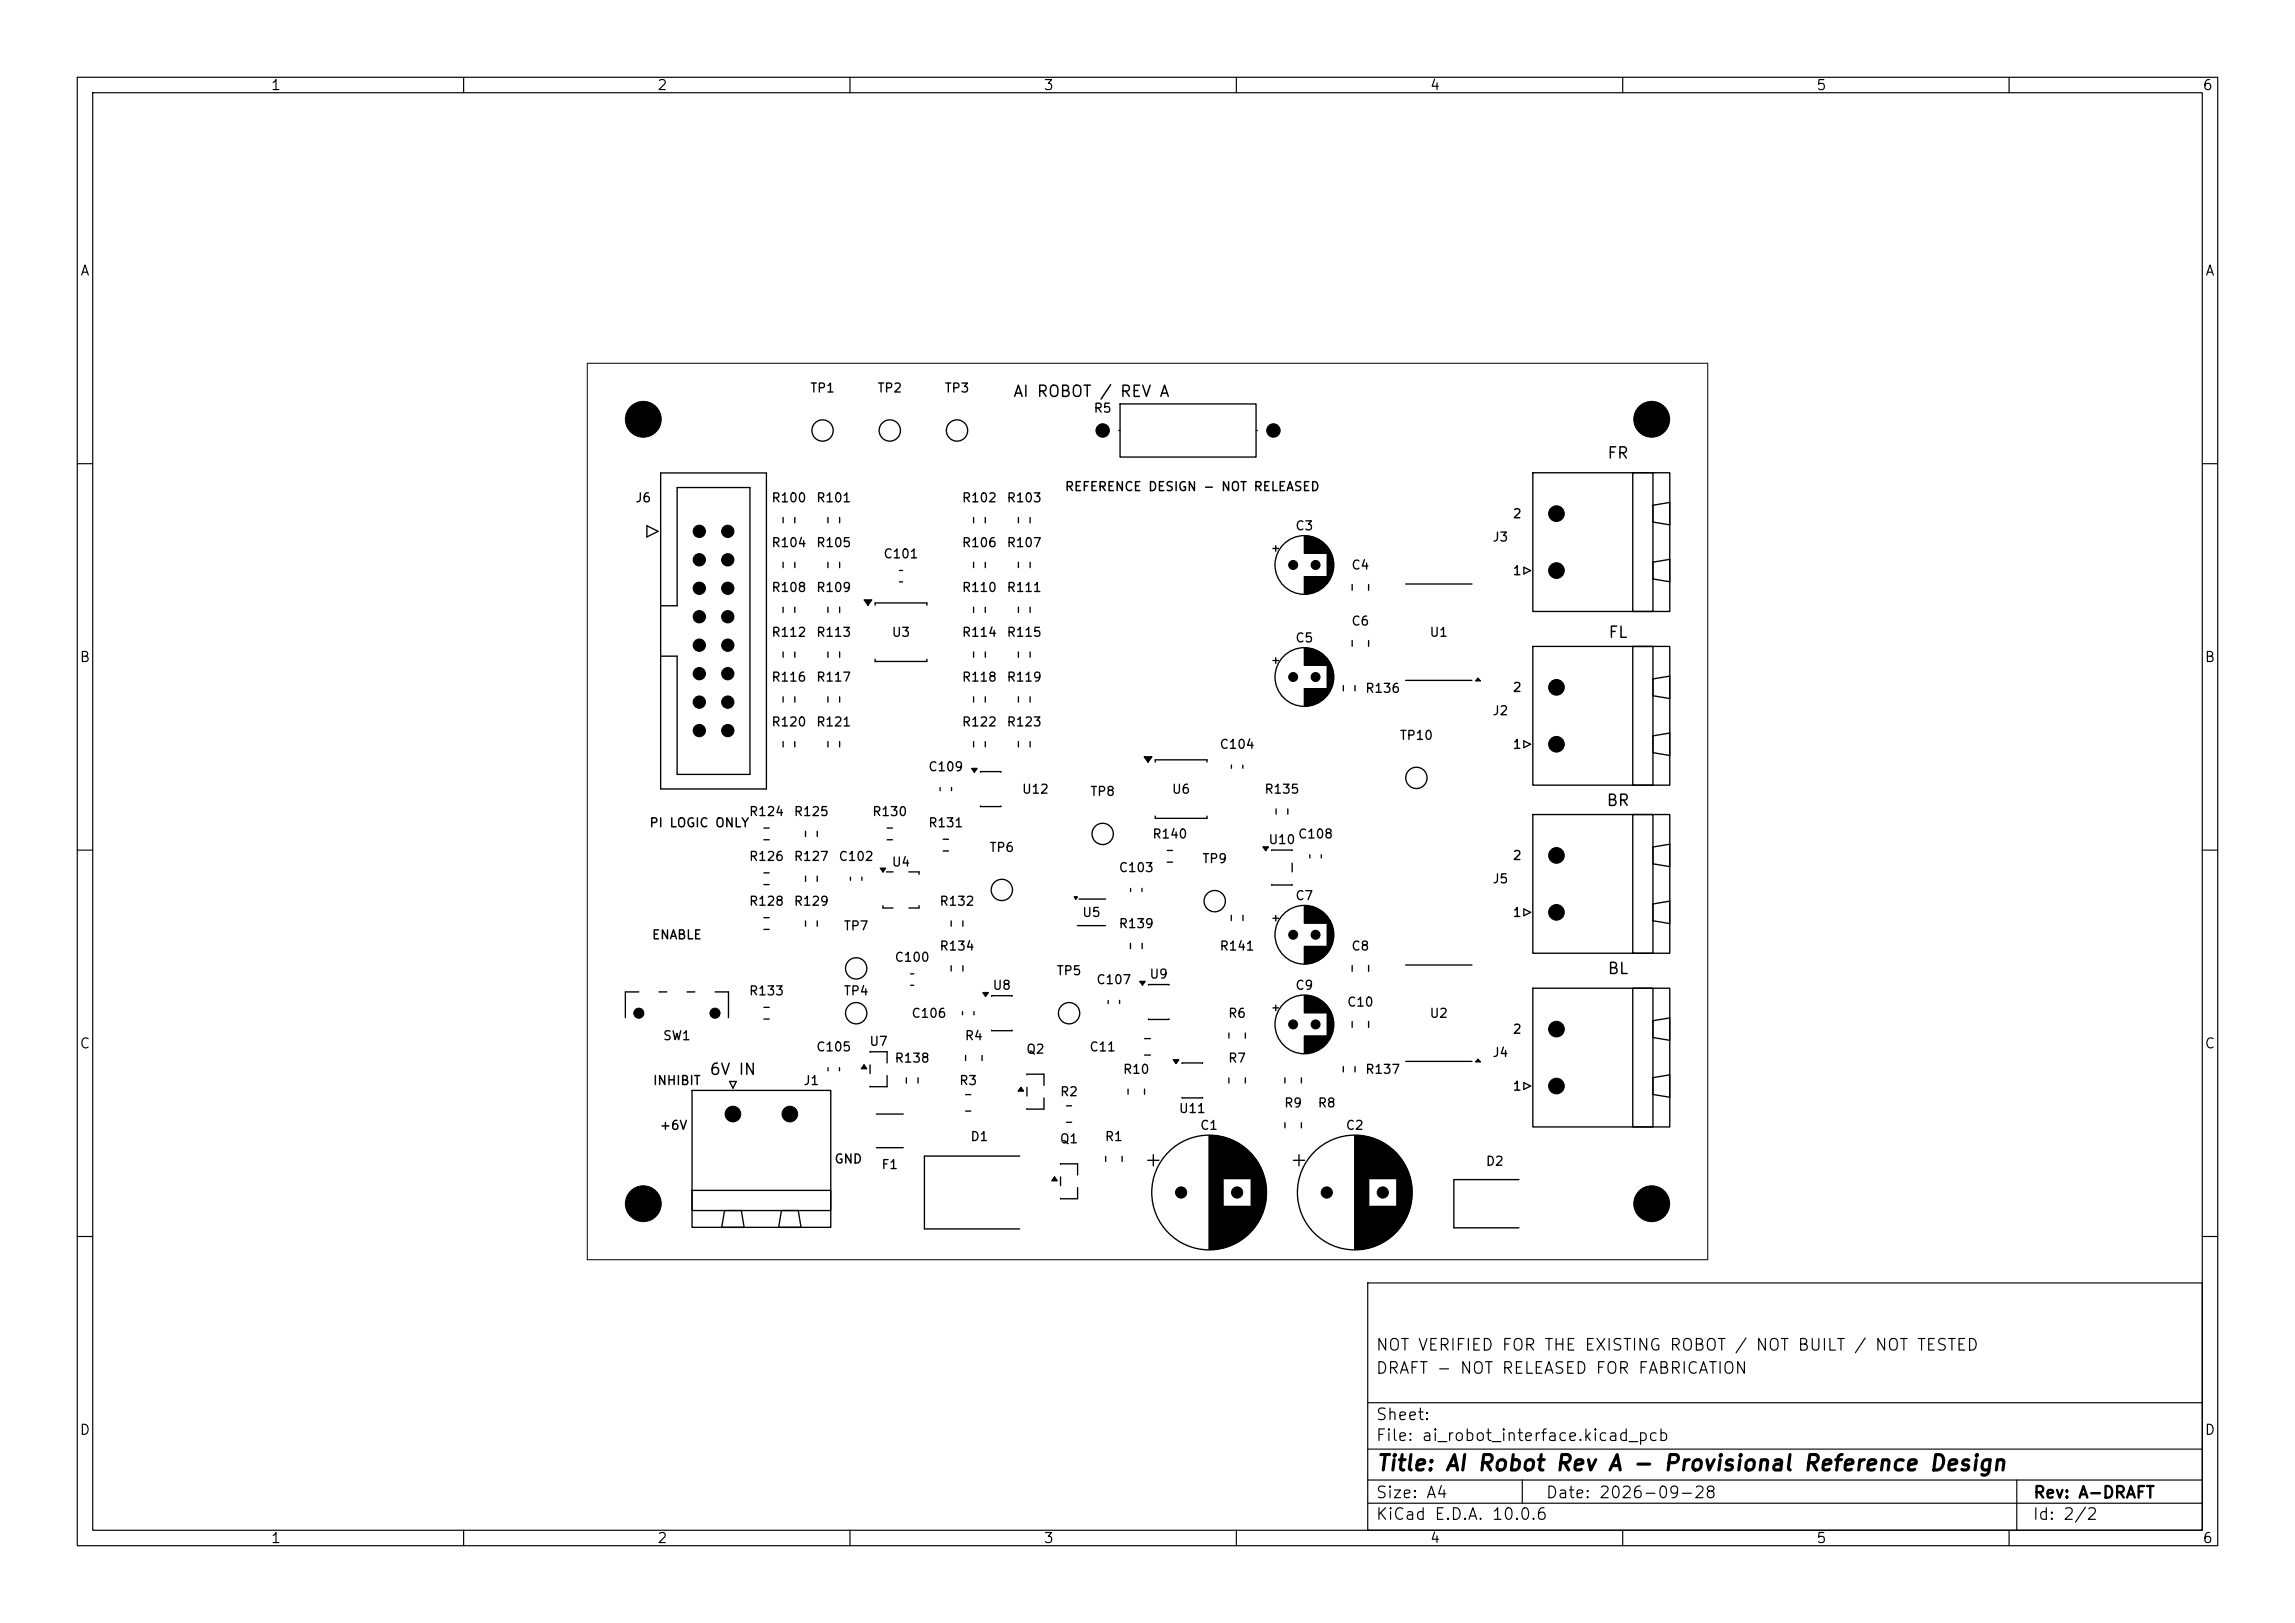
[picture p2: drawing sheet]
<svg xmlns="http://www.w3.org/2000/svg" width="297mm" height="210mm" viewBox="0 0 297 210" stroke-linecap="round" stroke-linejoin="round" font-family="sans-serif">
<defs><g id="words">
<text font-size="2" x="178" y="190.8">Title: AI Robot Rev A - Provisional Reference Design</text>
<g font-size="1.5">
<text x="178" y="178.1">DRAFT - NOT RELEASED FOR FABRICATION</text>
<text x="178" y="175.1">NOT VERIFIED FOR THE EXISTING ROBOT / NOT BUILT / NOT TESTED</text>
<text x="178" y="184.1">Sheet:</text>
<text x="178" y="186.8">File: ai_robot_interface.kicad_pcb</text>
<text x="178" y="197">KiCad E.D.A. 10.0.6</text>
<text x="178" y="194.2">Size: A4</text>
<text x="200" y="194.2">Date: 2026-09-28</text>
<text x="263" y="197">Id: 2/2</text>
<text x="263" y="194.2">Rev: A-DRAFT</text>
</g>
<g font-size="1.4">
<text x="131" y="51.7">AI ROBOT / REV A</text>
<text x="207.9" y="59.7">FR</text>
<text x="208" y="82.9">FL</text>
<text x="207.8" y="104.7">BR</text>
<text x="207.9" y="126.4">BL</text>
<text x="91.7" y="139.5">6V IN</text>
</g>
<g font-size="1.3">
<text x="35" y="12">1</text>
<text x="85" y="12">2</text>
<text x="135" y="12">3</text>
<text x="185" y="12">4</text>
<text x="235" y="12">5</text>
<text x="285" y="12">6</text>
<text x="10.3" y="36">A</text>
<text x="285.3" y="36">A</text>
<text x="10.2" y="86">B</text>
<text x="285.2" y="86">B</text>
<text x="10.2" y="136">C</text>
<text x="285.2" y="136">C</text>
<text x="10.2" y="186">D</text>
<text x="285.2" y="186">D</text>
<text x="35" y="200">1</text>
<text x="85" y="200">2</text>
<text x="135" y="200">3</text>
<text x="185" y="200">4</text>
<text x="235" y="200">5</text>
<text x="285" y="200">6</text>
</g>
<g font-size="1.2">
<text x="104.8" y="51.1">TP1</text>
<text x="113.5" y="51.1">TP2</text>
<text x="122.2" y="51.1">TP3</text>
<text x="141.5" y="53.7">R5</text>
<text x="82.1" y="65.3">J6</text>
<text x="99.7" y="65.3">R100</text>
<text x="105.5" y="65.3">R101</text>
<text x="124.4" y="65.3">R102</text>
<text x="130.2" y="65.3">R103</text>
<text x="137.7" y="63.8">REFERENCE DESIGN - NOT RELEASED</text>
<text x="99.7" y="71.1">R104</text>
<text x="105.5" y="71.1">R105</text>
<text x="124.4" y="71.1">R106</text>
<text x="130.2" y="71.1">R107</text>
<text x="167.6" y="68.9">C3</text>
<text x="193.1" y="70.4">J3</text>
<text x="195.7" y="67.3">2</text>
<text x="99.7" y="76.9">R108</text>
<text x="105.5" y="76.9">R109</text>
<text x="114.2" y="72.5">C101</text>
<text x="124.4" y="76.9">R110</text>
<text x="130.2" y="76.9">R111</text>
<text x="174.8" y="74">C4</text>
<text x="195.7" y="74.7">1</text>
<text x="99.7" y="82.7">R112</text>
<text x="105.5" y="82.7">R113</text>
<text x="115.3" y="82.7">U3</text>
<text x="124.4" y="82.7">R114</text>
<text x="130.2" y="82.7">R115</text>
<text x="167.6" y="83.4">C5</text>
<text x="174.8" y="81.2">C6</text>
<text x="184.9" y="82.7">U1</text>
<text x="99.7" y="88.5">R116</text>
<text x="105.5" y="88.5">R117</text>
<text x="124.4" y="88.5">R118</text>
<text x="130.2" y="88.5">R119</text>
<text x="176.6" y="89.9">R136</text>
<text x="195.7" y="89.8">2</text>
<text x="99.7" y="94.3">R120</text>
<text x="105.5" y="94.3">R121</text>
<text x="124.4" y="94.3">R122</text>
<text x="130.2" y="94.3">R123</text>
<text x="193.1" y="92.8">J2</text>
<text x="120" y="100.1">C109</text>
<text x="157.7" y="97.2">C104</text>
<text x="181.1" y="96">TP10</text>
<text x="195.7" y="97.2">1</text>
<text x="83.9" y="107.3">PI LOGIC ONLY</text>
<text x="96.8" y="105.9">R124</text>
<text x="102.6" y="105.9">R125</text>
<text x="112.8" y="105.9">R130</text>
<text x="120" y="107.3">R131</text>
<text x="132.2" y="103">U12</text>
<text x="141" y="103.3">TP8</text>
<text x="151.6" y="103">U6</text>
<text x="163.5" y="103">R135</text>
<text x="96.8" y="111.7">R126</text>
<text x="102.6" y="111.7">R127</text>
<text x="108.4" y="111.7">C102</text>
<text x="115.3" y="112.4">U4</text>
<text x="128" y="110.5">TP6</text>
<text x="144.7" y="113.1">C103</text>
<text x="149" y="108.8">R140</text>
<text x="155.5" y="112">TP9</text>
<text x="164.1" y="109.5">U10</text>
<text x="167.9" y="108.8">C108</text>
<text x="195.7" y="111.6">2</text>
<text x="96.8" y="117.5">R128</text>
<text x="102.6" y="117.5">R129</text>
<text x="121.5" y="117.5">R132</text>
<text x="140" y="118.9">U5</text>
<text x="167.6" y="116.8">C7</text>
<text x="193.1" y="114.6">J5</text>
<text x="195.7" y="118.9">1</text>
<text x="84.3" y="121.8">ENABLE</text>
<text x="109.1" y="120.7">TP7</text>
<text x="115.7" y="124.7">C100</text>
<text x="121.5" y="123.3">R134</text>
<text x="144.7" y="120.4">R139</text>
<text x="157.7" y="123.3">R141</text>
<text x="174.8" y="123.3">C8</text>
<text x="96.8" y="129.1">R133</text>
<text x="109.1" y="129.1">TP4</text>
<text x="117.9" y="132">C106</text>
<text x="128.4" y="128.4">U8</text>
<text x="136.7" y="126.5">TP5</text>
<text x="141.8" y="127.6">C107</text>
<text x="148.7" y="126.9">U9</text>
<text x="158.9" y="132">R6</text>
<text x="167.6" y="128.4">C9</text>
<text x="174.3" y="130.5">C10</text>
<text x="184.9" y="132">U2</text>
<text x="85.7" y="134.9">SW1</text>
<text x="105.5" y="136.3">C105</text>
<text x="112.4" y="135.6">U7</text>
<text x="115.7" y="137.8">R138</text>
<text x="124.8" y="134.9">R4</text>
<text x="132.7" y="136.6">Q2</text>
<text x="140.9" y="136.3">C11</text>
<text x="158.9" y="137.8">R7</text>
<text x="193.1" y="137.1">J4</text>
<text x="195.7" y="134">2</text>
<text x="84.4" y="140.7">INHIBIT</text>
<text x="103.9" y="140.7">J1</text>
<text x="124.1" y="140.7">R3</text>
<text x="137.1" y="142.1">R2</text>
<text x="145.3" y="139.2">R10</text>
<text x="166.1" y="143.6">R9</text>
<text x="170.5" y="143.6">R8</text>
<text x="176.6" y="139.2">R137</text>
<text x="195.7" y="141.4">1</text>
<text x="85.3" y="146.5">+6V</text>
<text x="125.5" y="147.9">D1</text>
<text x="137.1" y="148.2">Q1</text>
<text x="142.9" y="147.9">R1</text>
<text x="152.5" y="144.3">U11</text>
<text x="155.2" y="146.5">C1</text>
<text x="174.1" y="146.5">C2</text>
<text x="107.9" y="150.8">GND</text>
<text x="114" y="151.6">F1</text>
<text x="192.2" y="151.1">D2</text>
</g>
</g></defs>
<g fill="none" stroke="#000" stroke-width=".15">
<path d="M10 10h277v190h-277zM12 12h273v186h-273zM60 10v2M110 10v2M160 10v2M210 10v2M260 10v2M10 60h2M285 60h2M10 110h2M285 110h2M10 160h2"/>
<path d="M177 166h108v32h-108zM285 160h2M60 198v2M110 198v2M160 198v2M177 194.5h108M177 191.5h108M177 187.5h108M177 181.5h108M197 191.5v3M210 198v2M260 198v2"/>
<path d="M261 191.5v6.5"/>
</g>
<g fill="none" stroke="#000" stroke-width=".17">
<path d="M144.8 55.7h.1M144.9 52.3h17.7v6.8h-17.7zM162.6 55.7h.1M83.7 68l1.5 .8-1.5 .7zM85.5 61.2h13.7v40.9h-13.7zM85.5 78.4h2.1v-15.3h9.5v37.1h-9.5v-15.3h-2.1M101.3 67v.6M101.3 72.8v.6M101.3 78.6v.6M102.9 67v.6M102.9 72.8v.6M102.9 78.6v.6"/>
<path d="M107.1 67v.6M107.1 72.8v.6M107.1 78.6v.6M108.7 67v.6M108.7 72.8v.6M108.7 78.6v.6M111.8 77.6h1l-.5 .7zM113.3 78.3v-.3h6.7v.3M116.4 73.8h.4M116.4 75.3h.4M126 67v.6M126 72.8v.6"/>
<path d="M126 78.6v.6M127.5 67v.6M127.5 72.8v.6M127.5 78.6v.6M131.8 67v.6M131.8 72.8v.6M131.8 78.6v.6M133.3 67v.6M133.3 72.8v.6M133.3 78.6v.6M164.7 71h.8M165.1 70.6v.7"/>
<path d="M168.8 69.4v2.2M168.8 74.6v2.2M168.9 69.4v2.2M168.9 74.6v2.2M169 69.4v2.2M169 74.6v2.2M169.1 69.4v2.2M169.1 74.6v2.2M169.2 69.4v2.2M169.2 74.6v2.2M169.3 69.4v2.2M169.3 74.6v2.2"/>
<path d="M169.4 69.4v2.2M169.4 74.6v2.2M169.5 69.4v2.2M169.5 74.6v2.2M169.6 69.4v2.2M169.6 74.6v2.2M169.6 69.5v2.1M169.7 69.5v2.1M169.7 74.6v2.1M169.8 69.5v2.1M169.8 74.6v2.1M169.9 69.5v2.1"/>
<path d="M169.9 74.6v2.1M170 69.5v2.1M170 74.6v2.1M170 69.6v2M170 74.6v2M170.1 69.6v2M170.1 74.6v2M170.2 69.6v2M170.2 74.6v2M170.3 69.6v2M170.3 74.6v2M170.3 69.7v1.9"/>
<path d="M170.3 74.6v1.9M170.4 69.7v1.9M170.4 74.6v1.9M170.5 69.8v1.8M170.5 74.6v1.9M170.5 74.6v1.8M170.6 69.8v1.8M170.6 74.6v1.8M170.7 69.8v1.8M170.7 74.6v1.8M170.7 69.9v1.7M170.7 74.6v1.7"/>
<path d="M170.8 69.9v1.7M170.8 74.6v1.7M170.9 70v1.6M170.9 74.6v1.6M171 70.1v1.5M171 74.6v1.5M171.1 70.1v1.5M171.1 74.6v1.5M171.1 70.2v1.4M171.2 70.2v1.4M171.2 74.6v1.4M171.3 70.3v1.3"/>
<path d="M171.3 74.6v1.3M171.4 70.3v1.3M171.4 74.6v1.3M171.4 70.4v1.2M171.4 74.6v1.2M171.5 70.5v1.1M171.5 74.6v1.1M171.6 70.6v1M171.6 74.6v1M171.7 70.7v.9M171.7 74.6v.9M171.8 70.8v4.6"/>
<path d="M171.8 70.9v4.5M171.9 70.9v4.4M171.9 71v4.2M172 71.1v4M172 71.2v3.8M172.1 71.3v3.6M172.2 71.4v3.4M172.2 71.5v3.2M172.3 71.6v3M172.3 71.8v2.6M172.4 71.9v2.4M172.5 72.1v2"/>
<path d="M172.5 72.4v1.5M172.6 72.7v.8M175 75.6v.8M177.1 75.6v.8M181.9 75.6h8.6M197.2 73.4l.9 .4-.9 .5zM198.4 61.2h17.7v17.9h-17.7zM211.3 61.2h2.6v17.9h-2.6zM213.9 65.4l2.2-.4v2.9l-2.2-.3zM213.9 72.7l2.2-.3v2.9l-2.2-.4zM101.3 84.4v.6M101.3 90.2v.6"/>
<path d="M101.3 96v.6M102.9 84.4v.6M102.9 90.2v.6M102.9 96v.6M107.1 84.4v.6M107.1 90.2v.6M107.1 96v.6M108.7 84.4v.6M108.7 90.2v.6M108.7 96v.6M113.3 85.3v.3h6.7v-.3M125.8 99.4h.6l-.3 .5z"/>
<path d="M126 84.4v.6M126 90.2v.6M126 96v.6M126.9 99.9v-.1h2.6v.1M127.5 84.4v.6M127.5 90.2v.6M127.5 96v.6M131.8 84.4v.6M131.8 90.2v.6M131.8 96v.6M133.3 84.4v.6M133.3 90.2v.6"/>
<path d="M133.3 96v.6M148.1 97.9h1l-.5 .7zM149.5 98.6v-.3h6.7v.3M159.4 99v.4M160.8 99v.4M164.7 85.5h.8M165.1 85.1v.7M168.8 83.9v2.2M168.8 89.1v2.2M168.9 83.9v2.2M168.9 89.1v2.2M169 83.9v2.2"/>
<path d="M169 89.1v2.2M169.1 83.9v2.2M169.1 89.1v2.2M169.2 83.9v2.2M169.2 89.1v2.2M169.3 83.9v2.2M169.3 89.1v2.2M169.4 83.9v2.2M169.4 89.1v2.2M169.5 83.9v2.2M169.5 89.1v2.2M169.6 83.9v2.2"/>
<path d="M169.6 89.1v2.2M169.6 84v2.1M169.7 84v2.1M169.7 89.1v2.1M169.8 84v2.1M169.8 89.1v2.1M169.9 84v2.1M169.9 89.1v2.1M170 84v2.1M170 89.1v2.1M170 84.1v2M170 89.1v2"/>
<path d="M170.1 84.1v2M170.1 89.1v2M170.2 84.1v2M170.2 89.1v2M170.3 84.1v2M170.3 89.1v2M170.3 84.2v1.9M170.3 89.1v1.9M170.4 84.2v1.9M170.4 89.1v1.9M170.5 84.3v1.8M170.5 89.1v1.9"/>
<path d="M170.5 89.1v1.8M170.6 84.3v1.8M170.6 89.1v1.8M170.7 84.3v1.8M170.7 89.1v1.8M170.7 84.4v1.7M170.7 89.1v1.7M170.8 84.4v1.7M170.8 89.1v1.7M170.9 84.5v1.6M170.9 89.1v1.6M171 84.6v1.5"/>
<path d="M171 89.1v1.5M171.1 84.6v1.5M171.1 89.1v1.5M171.1 84.7v1.4M171.2 84.7v1.4M171.2 89.1v1.4M171.3 84.8v1.3M171.3 89.1v1.3M171.4 84.8v1.3M171.4 89.1v1.3M171.4 84.9v1.2M171.4 89.1v1.2"/>
<path d="M171.5 85v1.1M171.5 89.1v1.1M171.6 85.1v1M171.6 89.1v1M171.7 85.2v.9M171.7 89.1v.9M171.8 85.3v4.6M171.8 85.4v4.5M171.9 85.4v4.4M171.9 85.5v4.2M172 85.6v4M172 85.7v3.8"/>
<path d="M172.1 85.8v3.6M172.2 85.9v3.4M172.2 86v3.2M172.3 86.1v3M172.3 86.3v2.6M172.4 86.4v2.4M172.5 86.6v2M172.5 86.9v1.5M172.6 87.2v.8M173.8 88.7v.7M175 82.9v.7M175.4 88.7v.7"/>
<path d="M177.1 82.9v.7M181.9 88h8.6M197.2 95.9l.9 .4-.9 .4zM198.4 83.6h17.7v18h-17.7zM211.3 83.6h2.6v18h-2.6zM213.9 87.9l2.2-.4v2.9l-2.2-.4zM213.9 95.2l2.2-.3v2.9l-2.2-.4zM98.9 112.9h.6M98.9 114.5h.6M98.9 107.1h.6M98.9 108.7h.6M98.9 118.7h.6"/>
<path d="M104.2 107.6v.6M104.2 113.4v.6M104.2 119.2v.6M105.8 107.6v.6M105.8 113.4v.6M105.8 119.2v.6M110.1 113.5v.4M111.5 113.5v.4M113.9 112.3h.7l-.3 .5zM114.3 117.2v.3h1.3M114.7 112.8h.9M114.8 107.1h.7"/>
<path d="M114.8 108.7h.7M117.6 112.8h1.3v.3M118.9 117.2v.3h-1.3M121.7 101.9v.4M122.1 108.6h.6M122.1 110.1h.6M123.1 119.2v.6M123.1 101.9v.4M124.6 119.2v.6M126.9 104.3v.1h2.6v-.1M139 116.1h.4l-.2 .2zM139.4 119.8h3.7"/>
<path d="M139.6 116.3h3.5M146.3 114.9v.5M147.8 114.9v.5M149.5 105.6v.3h6.7v-.3M151.1 110h.6M151.1 111.6h.6M159.3 118.4v.7M160.9 118.4v.7M163.5 109.6h.6l-.3 .5zM164.6 110.1v-.1h2.6v.1M164.6 114.4v.1h2.6v-.1M164.7 118.8h.8"/>
<path d="M165.1 118.5v.7M165.1 104.7v.6M166.7 104.7v.6M167.2 111.7v1.1M168.8 117.2v2.2M168.9 117.2v2.2M169 117.2v2.2M169.1 117.2v2.2M169.2 117.2v2.2M169.3 117.2v2.2M169.4 117.3v2.1M169.5 117.3v2.1"/>
<path d="M169.5 110.6v.4M169.6 117.3v2.1M169.7 117.3v2.1M169.8 117.3v2.1M169.8 117.4v2M169.9 117.4v2M170 117.4v2M170.1 117.4v2M170.1 117.5v1.9M170.2 117.5v1.9M170.3 117.5v1.9M170.4 117.6v1.8"/>
<path d="M170.5 117.6v1.8M170.6 117.7v1.7M170.7 117.7v1.7M170.8 117.8v1.6M170.9 117.8v1.6M170.9 117.9v1.5M171 110.6v.4M171 117.9v1.5M171.1 118v1.4M171.2 118v1.4M171.2 118.1v1.3M171.3 118.1v1.3"/>
<path d="M171.4 118.2v1.2M171.4 118.3v1.1M171.5 118.3v1.1M171.5 118.4v1M171.6 118.4v1M171.6 118.5v.9M171.7 118.6v.8M171.8 118.6v4.7M171.8 118.7v4.5M171.9 118.8v4.3M171.9 118.9v4.1M172 118.9v4.1"/>
<path d="M172 119v3.9M172.1 119.1v3.7M172.2 119.2v3.5M172.2 119.4v3.1M172.3 119.5v2.9M172.3 119.6v2.7M172.4 119.8v2.3M172.5 120v1.9M197.2 117.6l.9 .5-.9 .4zM198.4 105.4h17.7v17.9h-17.7zM211.3 105.4h2.6v17.9h-2.6zM213.9 109.6l2.2-.4v2.9l-2.2-.3z"/>
<path d="M213.9 117l2.2-.4v2.9l-2.2-.4zM82.7 128.3h-1.8v3.4M85.3 128.3h1M88.9 128.3h1M92.5 128.3h1.8v3.4M94.4 139.9h.9l-.4 .9zM98.9 120.3h.6M98.9 130.3h.6M98.9 131.9h.6M107.2 138.1v.5M108.6 138.1v.5M111.8 137.8l.4 .5h-.7z"/>
<path d="M112.6 136.2v-.1h2.2v1.4M112.6 137.8v1.1M114.8 139.2v1.4h-2.2v-.1M117.3 139.5v.6M117.8 126h.5M117.8 127.5h.5M118.8 139.5v.6M123.1 125v.6M124.6 130.9v.4M124.6 125v.6M125 136.6v.6M126 130.9v.4"/>
<path d="M127.1 136.6v.6M127.2 128.4h.7l-.4 .5zM128.3 128.9v-.1h2.7v.1M128.3 133.3v.1h2.7v-.1M132.9 139.1v-.1h2.2v1.4M143.4 129.4v.5M144.9 129.4v.5M146.3 122.1v.6M147.5 127h.7l-.4 .5zM147.8 122.1v.6M148.1 134.4h.8M148.1 136.5h.8"/>
<path d="M148.6 127.5v-.1h2.7v.1M148.6 131.8v.1h2.7v-.1M151.9 137.1h.6l-.3 .5zM153 137.6v-.1h2.6v.1M159 133.7v.6M159 139.5v.6M161.2 133.7v.6M161.2 139.5v.6M164.7 130.4h.8M165.1 130.1v.7M166.3 139.5v.6M168.4 139.5v.6"/>
<path d="M168.8 122.5v2.2M168.8 128.8v2.2M168.8 134.1v2.2M168.9 122.5v2.2M168.9 128.8v2.2M168.9 134.1v2.2M169 122.5v2.2M169 128.8v2.2M169 134.1v2.2M169.1 122.5v2.2M169.1 128.8v2.2M169.1 134.1v2.2"/>
<path d="M169.2 122.5v2.2M169.2 128.8v2.2M169.2 134.1v2.2M169.3 122.5v2.2M169.3 128.8v2.2M169.3 134.1v2.2M169.4 122.5v2.1M169.4 128.9v2.1M169.4 134.1v2.1M169.5 122.5v2.1M169.5 128.9v2.1M169.5 134.1v2.1"/>
<path d="M169.6 122.5v2.1M169.6 128.9v2.1M169.6 134.1v2.1M169.7 122.5v2.1M169.7 128.9v2.1M169.7 134.1v2.1M169.8 122.5v2.1M169.8 128.9v2.1M169.8 134.1v2.1M169.8 122.5v2M169.8 129v2M169.8 134.1v2"/>
<path d="M169.9 122.5v2M169.9 129v2M169.9 134.1v2M170 122.5v2M170 129v2M170 134.1v2M170.1 122.5v2M170.1 129v2M170.1 134.1v2M170.1 129.1v1.9M170.2 122.5v1.9M170.2 129.1v1.9"/>
<path d="M170.2 134.1v1.9M170.3 122.5v1.9M170.3 129.1v1.9M170.3 134.1v1.9M170.4 122.5v1.9M170.4 129.2v1.8M170.4 134.1v1.9M170.4 122.5v1.8M170.4 134.1v1.8M170.5 122.5v1.8M170.5 129.2v1.8M170.5 134.1v1.8"/>
<path d="M170.6 122.5v1.7M170.6 129.3v1.7M170.6 134.1v1.7M170.7 122.5v1.7M170.7 129.3v1.7M170.7 134.1v1.7M170.8 122.5v1.6M170.8 129.4v1.6M170.8 134.1v1.6M170.9 122.5v1.6M170.9 129.4v1.6M170.9 134.1v1.6"/>
<path d="M170.9 122.5v1.5M170.9 129.5v1.5M170.9 134.1v1.5M171 122.5v1.5M171 129.5v1.5M171 134.1v1.5M171.1 122.5v1.4M171.1 129.6v1.4M171.1 134.1v1.4M171.2 122.5v1.4M171.2 129.6v1.4M171.2 134.1v1.4"/>
<path d="M171.2 122.5v1.3M171.2 129.7v1.3M171.2 134.1v1.3M171.3 122.5v1.3M171.3 129.7v1.3M171.3 134.1v1.3M171.4 122.5v1.2M171.4 129.8v1.2M171.4 134.1v1.2M171.4 129.9v1.1M171.5 122.5v1.1M171.5 129.9v1.1"/>
<path d="M171.5 134.1v1.1M171.5 122.5v1M171.5 130v1M171.5 134.1v1M171.6 122.5v1M171.6 130v1M171.6 134.1v1M171.6 122.5v.9M171.6 130.1v.9M171.6 134.1v.9M171.7 122.5v.8M171.7 130.2v.8"/>
<path d="M171.7 134.1v.8M171.8 130.2v4.7M171.8 130.3v4.5M171.9 130.4v4.3M171.9 130.5v4.1M172 130.5v4.1M172 130.6v3.9M172.1 130.7v3.7M172.2 130.8v3.5M172.2 131v3.1M172.3 131.1v2.9M172.3 131.2v2.7"/>
<path d="M172.4 131.4v2.3M172.5 131.6v1.9M172.5 120.2v1.5M172.5 131.8v1.5M172.6 120.5v.9M172.6 132.1v.9M173.8 138v.7M175 124.9v.8M175 132.2v.7M175.4 138v.7M177.1 124.9v.8M177.1 132.2v.7"/>
<path d="M181.9 124.9h8.6M181.9 137.3h8.6M198.4 127.9h17.7v17.9h-17.7zM211.3 127.9h2.6v17.9h-2.6zM213.9 132.1l2.2-.4v2.9l-2.2-.3zM213.9 139.4l2.2-.3v2.9l-2.2-.4zM89.6 141.1h17.9v17.7h-17.9zM89.6 154h17.9v2.6h-17.9zM93.8 156.6h2.1l.4 2.2h-2.9zM101.1 156.6h2.2l.4 2.2h-2.9zM113.4 144.2h3.5M113.4 148.5h3.5"/>
<path d="M125 141.6h.6M125 143.8h.6M132 149.6h-12.4v9.4h12.4M132.1 140.7l.4 .5h-.7zM132.9 140.7v1.1M135.1 142.1v1.4h-2.2v-.1M136.5 152.3l.3 .5h-.7zM137.2 150.7v-.1h2.3v1.4M137.2 152.3v1.1M138 143.1h.7M138 145.2h.7M139.5 153.7v1.4h-2.3v-.1"/>
<path d="M143.1 149.6v.7M145.2 149.6v.7M146 140.9v.7M148.1 140.9v.7M148.5 150.1h1.5M149.3 149.4v1.5M153 142v.1h2.6v-.1M156.5 146.9v14.8M156.6 146.9v14.8M156.7 146.9v14.8M156.8 146.9v14.8M156.9 146.9v14.8"/>
<path d="M156.9 147v14.7M157 147v14.7M157.1 147v14.6M157.2 147v14.6M157.3 147v14.6M157.4 147v14.6M157.5 147v14.6M157.6 147v14.6M157.7 147v14.6M157.8 147v14.6M157.8 147.1v14.4M157.9 147.1v14.4"/>
<path d="M158 147.1v14.4M158.1 147.1v14.4M158.2 147.1v14.4M158.3 147.2v14.2M158.3 147.2v5.3M158.3 156.1v5.3M158.4 147.2v5.3M158.4 156.1v5.3M158.5 147.2v5.3M158.5 156.1v5.3M158.6 147.2v5.3M158.6 156.1v5.3"/>
<path d="M158.6 147.3v5.2M158.7 147.3v5.2M158.7 156.1v5.2M158.8 147.3v5.2M158.8 156.1v5.2M158.9 147.3v5.2M158.9 156.1v5.2M159 147.4v5.1M159 156.1v5.1M159.1 147.4v5.1M159.1 156.1v5.1M159.2 147.5v5"/>
<path d="M159.2 156.1v5.1M159.3 147.5v5M159.3 156.1v5M159.4 147.5v5M159.4 156.1v5M159.4 147.6v4.9M159.5 147.6v4.9M159.5 156.1v4.9M159.6 147.6v4.9M159.6 156.1v4.9M159.7 147.7v4.8M159.7 156.1v4.8"/>
<path d="M159.8 147.7v4.8M159.8 156.1v4.8M159.9 147.8v4.7M159.9 156.1v4.7M160 147.8v4.7M160 156.1v4.7M160.1 147.9v4.6M160.1 156.1v4.6M160.2 147.9v4.6M160.2 156.1v4.6M160.2 148v4.5M160.2 156.1v4.5"/>
<path d="M160.3 148v4.5M160.3 156.1v4.5M160.4 148v4.5M160.4 156.1v4.5M160.4 148.1v4.4M160.4 156.1v4.4M160.5 148.1v4.4M160.5 156.1v4.4M160.6 148.2v4.3M160.6 156.1v4.3M160.7 148.2v4.3M160.7 156.1v4.3"/>
<path d="M160.7 148.3v4.2M160.7 156.1v4.2M160.8 148.3v4.2M160.8 156.1v4.2M160.9 148.4v4.1M160.9 156.1v4.1M161 148.5v4M161 156.1v4M161.1 148.5v4M161.1 156.1v4M161.1 148.6v3.9M161.1 156.1v3.9"/>
<path d="M161.2 148.6v3.9M161.2 156.1v3.9M161.2 148.7v3.8M161.2 156.1v3.8M161.3 148.7v3.8M161.3 156.1v3.8M161.3 148.8v3.7M161.3 156.1v3.7M161.4 148.8v3.7M161.4 156.1v3.7M161.5 148.9v3.6M161.5 156.1v3.6"/>
<path d="M161.6 149v3.5M161.6 156.1v3.5M161.7 149.1v3.4M161.7 156.1v3.4M161.8 149.1v3.4M161.8 156.1v3.4M161.8 149.2v3.3M161.8 156.1v3.3M161.9 149.3v3.2M161.9 156.1v3.2M161.9 149.3v10M162 149.4v9.8"/>
<path d="M162 149.5v9.7M162.1 149.5v9.6M162.2 149.6v9.4M162.2 149.7v9.3M162.3 149.7v9.2M162.3 149.8v9M162.4 149.9v8.8M162.5 150v8.7M162.5 150v8.6M162.6 150.1v8.4M162.6 150.2v8.2M162.7 150.3v8"/>
<path d="M162.7 150.4v7.8M162.8 150.5v7.6M162.9 150.6v7.4M162.9 150.7v7.2M163 150.8v7M163 150.9v6.8M163.1 151v6.6M163.1 151.1v6.4M163.2 151.2v6.2M163.3 151.3v6M163.3 151.5v5.6M163.4 151.6v5.4"/>
<path d="M163.4 151.8v5M163.5 151.9v4.8M163.6 152.1v4.4M163.6 152.3v4M163.7 152.5v3.6M163.7 152.8v3M163.8 153.1v2.5M163.8 153.4v1.8M166.3 145.3v.6M167.4 150.1h1.4M168.1 149.4v1.5M168.4 145.3v.6"/>
<path d="M175.3 146.9v14.8M175.4 146.9v14.8M175.5 146.9v14.8M175.6 146.9v14.8M175.7 146.9v14.8M175.8 147v14.7M175.9 147v14.6M176 147v14.6M176.1 147v14.6M176.2 147v14.6M176.3 147v14.6M176.4 147v14.6"/>
<path d="M176.5 147v14.6M176.6 147v14.6M176.7 147.1v14.4M176.8 147.1v14.4M176.9 147.1v14.4M177 147.1v14.4M177.1 147.1v14.4M177.1 147.2v14.2M177.2 147.2v5.3M177.2 156.1v5.3M177.3 147.2v5.3M177.3 156.1v5.3"/>
<path d="M177.4 147.2v5.3M177.4 156.1v5.3M177.5 147.3v5.2M177.5 156.1v5.3M177.5 156.1v5.2M177.6 147.3v5.2M177.6 156.1v5.2M177.7 147.3v5.2M177.7 156.1v5.2M177.8 147.3v5.2M177.8 156.1v5.2M177.8 147.4v5.1"/>
<path d="M177.8 156.1v5.1M177.9 147.4v5.1M177.9 156.1v5.1M178 147.4v5.1M178 156.1v5.1M178.1 147.5v5M178.1 156.1v5.1M178.1 156.1v5M178.2 147.5v5M178.2 156.1v5M178.3 147.6v4.9M178.3 156.1v5"/>
<path d="M178.3 156.1v4.9M178.4 147.6v4.9M178.4 156.1v4.9M178.5 147.6v4.9M178.5 156.1v4.9M178.5 147.7v4.8M178.5 156.1v4.8M178.6 147.7v4.8M178.6 156.1v4.8M178.7 147.7v4.8M178.7 156.1v4.8M178.7 147.8v4.7"/>
<path d="M178.7 156.1v4.7M178.8 147.8v4.7M178.8 156.1v4.7M178.9 147.8v4.7M178.9 156.1v4.7M178.9 147.9v4.6M178.9 156.1v4.6M179 147.9v4.6M179 156.1v4.6M179.1 148v4.5M179.1 156.1v4.5M179.2 148v4.5"/>
<path d="M179.2 156.1v4.5M179.3 148.1v4.4M179.3 156.1v4.4M179.4 148.1v4.4M179.4 156.1v4.4M179.4 148.2v4.3M179.4 156.1v4.3M179.5 148.2v4.3M179.5 156.1v4.3M179.6 148.3v4.2M179.6 156.1v4.2M179.7 148.3v4.2"/>
<path d="M179.7 156.1v4.2M179.7 148.4v4.1M179.7 156.1v4.1M179.8 148.4v4.1M179.8 156.1v4.1M179.9 148.5v4M179.9 156.1v4M180 148.6v3.9M180 156.1v3.9M180.1 148.7v3.8M180.1 156.1v3.8M180.2 148.8v3.7"/>
<path d="M180.2 156.1v3.7M180.3 148.8v3.7M180.3 156.1v3.7M180.3 148.9v3.6M180.3 156.1v3.6M180.4 148.9v3.6M180.4 156.1v3.6M180.4 149v3.5M180.4 156.1v3.5M180.5 149v3.5M180.5 156.1v3.5M180.5 149.1v3.4"/>
<path d="M180.5 156.1v3.4M180.6 149.1v3.4M180.6 156.1v3.4M180.7 149.2v3.3M180.7 156.1v3.3M180.7 149.3v3.2M180.7 156.1v3.2M180.8 149.3v10M180.8 149.4v9.8M180.9 149.5v9.7M181 149.5v9.6M181 149.6v9.4"/>
<path d="M181.1 149.7v9.3M181.1 149.7v9.2M181.2 149.8v9M181.2 149.9v8.8M181.3 150v8.7M181.4 150v8.6M181.4 150.1v8.4M181.5 150.2v8.2M181.5 150.3v8M181.6 150.4v7.8M181.6 150.5v7.6M181.7 150.6v7.4"/>
<path d="M181.8 150.7v7.2M181.8 150.8v7M181.9 150.9v6.8M181.9 151v6.6M182 151.1v6.4M182.1 151.2v6.2M182.1 151.3v6M182.2 151.5v5.6M182.2 151.6v5.4M182.3 151.8v5M182.3 151.9v4.8M182.4 152.1v4.4"/>
<path d="M182.5 152.3v4M182.5 152.5v3.6M182.6 152.8v3M182.6 153.1v2.5M182.7 153.4v1.8M196.6 152.6h-8.5v6.3h8.5M197.2 140.1l.9 .4-.9 .5z"/>
<circle cx="106.5" cy="55.7" r="1.38"/>
<circle cx="115.2" cy="55.7" r="1.38"/>
<circle cx="123.9" cy="55.7" r="1.38"/>
<circle cx="168.8" cy="73.1" r="3.8"/>
<circle cx="168.8" cy="87.6" r="3.8"/>
<circle cx="129.7" cy="115.2" r="1.38"/>
<circle cx="142.7" cy="107.9" r="1.38"/>
<circle cx="157.2" cy="116.6" r="1.38"/>
<circle cx="183.3" cy="100.7" r="1.38"/>
<circle cx="110.8" cy="131.1" r="1.38"/>
<circle cx="110.8" cy="125.3" r="1.38"/>
<circle cx="138.4" cy="131.1" r="1.38"/>
<circle cx="168.8" cy="132.6" r="3.8"/>
<circle cx="168.8" cy="121" r="3.8"/>
<circle cx="156.5" cy="154.3" r="7.4"/>
<circle cx="175.3" cy="154.3" r="7.4"/>
</g>
<g fill="#000">
<path d="M111.8 77.6h1l-.5 .7zM125.8 99.4h.6l-.3 .5zM148.1 97.9h1l-.5 .7zM191.3 87.7l.3 .4h-.6zM113.9 112.3h.7l-.3 .5zM139 116.1h.4l-.2 .2zM163.5 109.6h.6l-.3 .5zM111.8 137.8l.4 .5h-.7zM127.2 128.4h.7l-.4 .5zM147.5 127h.7l-.4 .5zM151.9 137.1h.6l-.3 .5zM191.3 137l.3 .4h-.6z"/>
<path d="M132.1 140.7l.4 .5h-.7zM136.5 152.3l.3 .5h-.7z"/>
</g>
<path d="M191.3 87.7l.3 .4h-.6zM191.3 137l.3 .4h-.6z" fill="none" stroke="#000" stroke-width=".14"/>
<path d="M76 47h145v116h-145z" fill="none" stroke="#000" stroke-width=".13"/>
<g fill="#000" stroke="#000" stroke-width=".13">
<circle cx="83.3" cy="54.3" r="2.32"/>
<circle cx="142.7" cy="55.7" r=".87"/>
<circle cx="164.8" cy="55.7" r=".87"/>
<circle cx="213.8" cy="54.3" r="2.32"/>
<circle cx="90.5" cy="79.8" r=".8"/>
<circle cx="90.5" cy="72.4" r=".8"/>
<circle cx="90.5" cy="68.8" r=".8"/>
<circle cx="90.5" cy="76.1" r=".8"/>
<circle cx="94.2" cy="68.8" r=".8"/>
<circle cx="94.2" cy="72.4" r=".8"/>
<circle cx="94.2" cy="76.1" r=".8"/>
<circle cx="94.2" cy="79.8" r=".8"/>
<circle cx="167.4" cy="73.1" r=".58"/>
<circle cx="170.3" cy="73.1" r=".58"/>
<circle cx="201.4" cy="66.5" r="1.01"/>
<circle cx="201.4" cy="73.8" r="1.01"/>
<circle cx="90.5" cy="83.5" r=".8"/>
<circle cx="90.5" cy="90.9" r=".8"/>
<circle cx="90.5" cy="87.2" r=".8"/>
<circle cx="90.5" cy="94.5" r=".8"/>
<circle cx="94.2" cy="90.9" r=".8"/>
<circle cx="94.2" cy="94.5" r=".8"/>
<circle cx="94.2" cy="83.5" r=".8"/>
<circle cx="94.2" cy="87.2" r=".8"/>
<circle cx="167.4" cy="87.6" r=".58"/>
<circle cx="170.3" cy="87.6" r=".58"/>
<circle cx="201.4" cy="88.9" r="1.01"/>
<circle cx="201.4" cy="96.3" r="1.01"/>
<circle cx="201.4" cy="118.1" r="1.01"/>
<circle cx="201.4" cy="110.7" r="1.01"/>
<circle cx="82.7" cy="131.1" r=".65"/>
<circle cx="92.5" cy="131.1" r=".65"/>
<circle cx="167.4" cy="121" r=".58"/>
<circle cx="167.4" cy="132.6" r=".58"/>
<circle cx="170.3" cy="121" r=".58"/>
<circle cx="170.3" cy="132.6" r=".58"/>
<circle cx="201.4" cy="133.2" r="1.01"/>
<circle cx="83.3" cy="155.8" r="2.32"/>
<circle cx="94.9" cy="144.2" r="1.01"/>
<circle cx="102.2" cy="144.2" r="1.01"/>
<circle cx="152.9" cy="154.3" r=".72"/>
<circle cx="160.1" cy="154.3" r=".72"/>
<circle cx="171.7" cy="154.3" r=".72"/>
<circle cx="179" cy="154.3" r=".72"/>
<circle cx="201.4" cy="140.5" r="1.01"/>
<circle cx="213.8" cy="155.8" r="2.32"/>
</g>
<use href="#words"/>
</svg>
